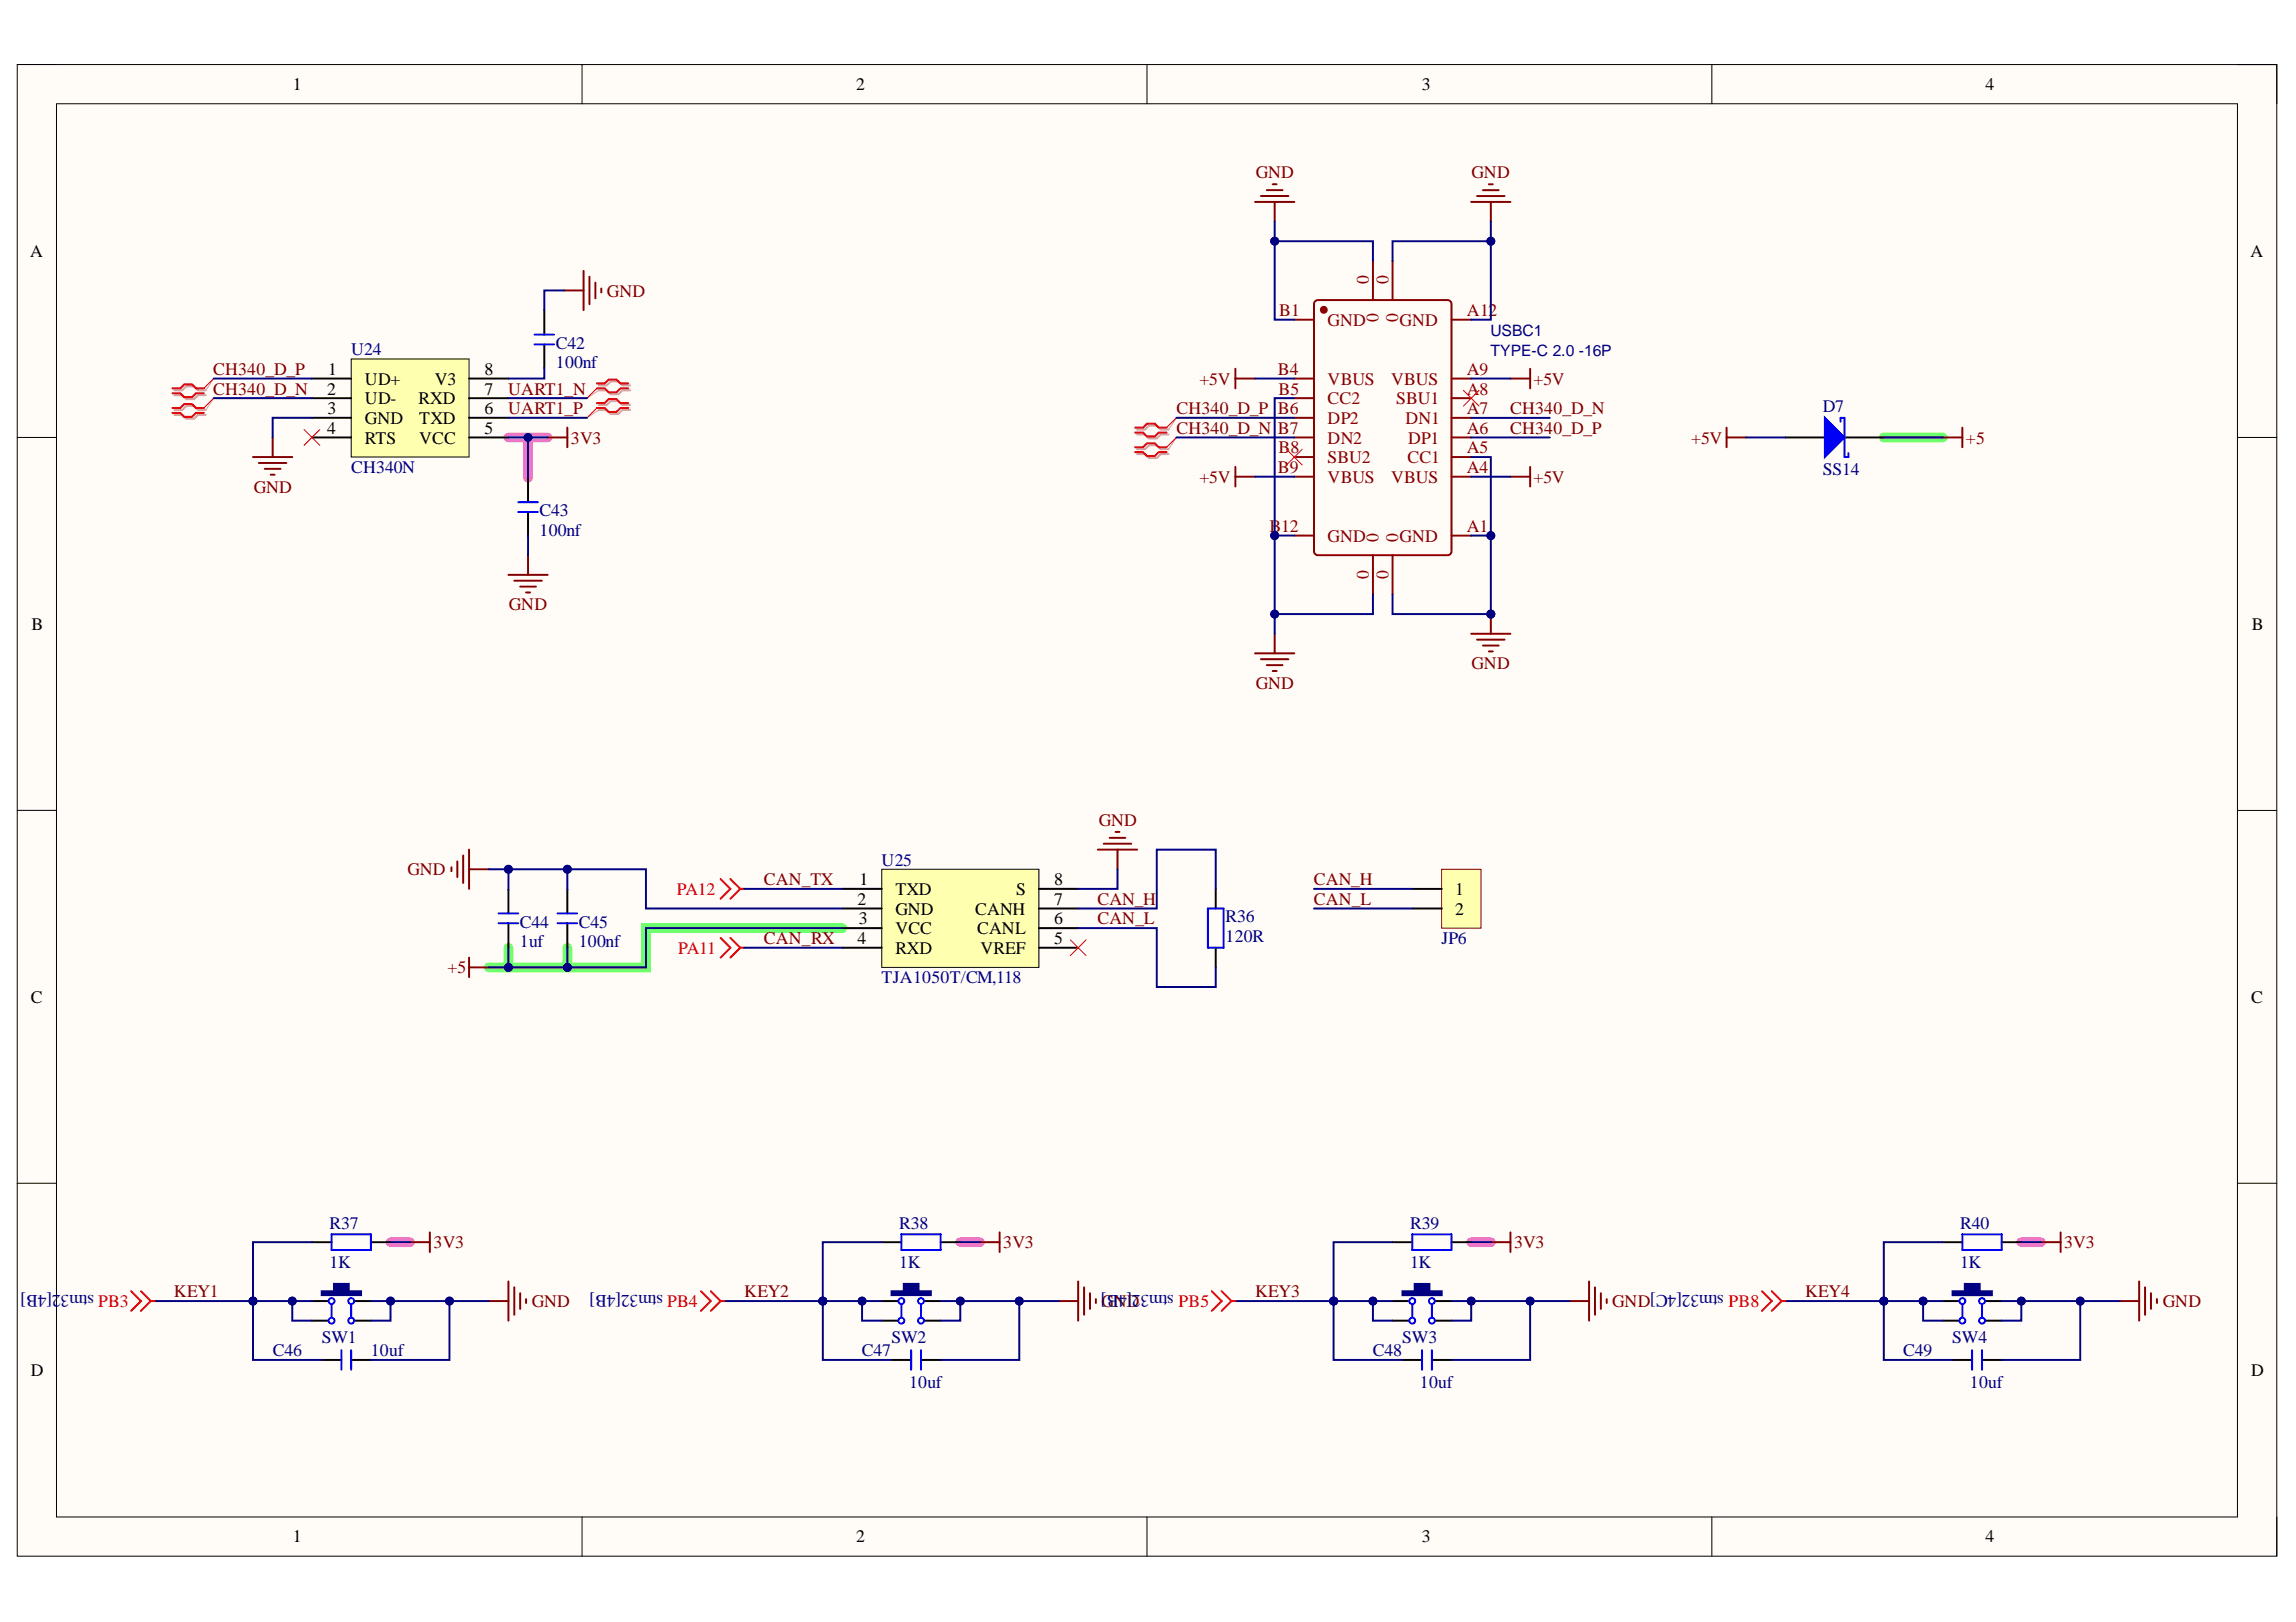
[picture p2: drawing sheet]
<svg xmlns="http://www.w3.org/2000/svg" width="297mm" height="210mm" viewBox="0 0 297 210" stroke-linecap="round" stroke-linejoin="round" font-family="sans-serif">
<defs><g id="words">
<g font-size="2.3">
<text x="37.9" y="11.7">1</text>
<text x="110.8" y="11.7">2</text>
<text x="183.9" y="11.7">3</text>
<text x="256.9" y="11.7">4</text>
<text x="3.9" y="33.3">A</text>
<text x="291.1" y="33.3">A</text>
<text x="42.3" y="51.1">2</text>
<text x="42.4" y="53.6">3</text>
<text x="42.5" y="48.5">1</text>
<text x="47.2" y="49.8">UD+</text>
<text x="47.2" y="52.3">UD-</text>
<text x="54.2" y="52.3">RXD</text>
<text x="56.3" y="49.8">V3</text>
<text x="62.7" y="53.6">6</text>
<text x="62.7" y="51.1">7</text>
<text x="62.7" y="48.5">8</text>
<text x="42.3" y="56.1">4</text>
<text x="47.2" y="54.9">GND</text>
<text x="47.2" y="57.4">RTS</text>
<text x="54.2" y="57.4">VCC</text>
<text x="54.2" y="54.9">TXD</text>
<text x="62.7" y="56.1">5</text>
<text x="4.1" y="81.5">B</text>
<text x="291.3" y="81.5">B</text>
<text x="110.9" y="117.1">2</text>
<text x="111.1" y="119.6">3</text>
<text x="111.2" y="114.6">1</text>
<text x="115.8" y="115.8">TXD</text>
<text x="115.8" y="118.4">GND</text>
<text x="126.2" y="118.4">CANH</text>
<text x="131.5" y="115.8">S</text>
<text x="136.4" y="119.6">6</text>
<text x="136.4" y="117.1">7</text>
<text x="136.4" y="114.6">8</text>
<text x="188.3" y="115.8">1</text>
<text x="188.3" y="118.4">2</text>
<text x="110.9" y="122.2">4</text>
<text x="115.8" y="120.9">VCC</text>
<text x="115.8" y="123.4">RXD</text>
<text x="126.4" y="120.9">CANL</text>
<text x="126.8" y="123.4">VREF</text>
<text x="136.4" y="122.2">5</text>
<text x="4" y="129.8">C</text>
<text x="291.2" y="129.8">C</text>
<text x="4" y="178.1">D</text>
<text x="291.2" y="178.1">D</text>
<text x="37.9" y="199.6">1</text>
<text x="110.8" y="199.6">2</text>
<text x="183.9" y="199.6">3</text>
<text x="256.9" y="199.6">4</text>
</g>
<g font-size="2.3" fill="#800000">
<text x="162.5" y="23.1">GND</text>
<text x="190.4" y="23.1">GND</text>
<text x="78.5" y="38.4">GND</text>
<text x="27.6" y="48.5">CH340_D_P</text>
<text x="27.6" y="51.1">CH340_D_N</text>
<text x="65.7" y="53.6">UART1_P</text>
<text x="65.7" y="51.1">UART1_N</text>
<text x="152.2" y="53.6">CH340_D_P</text>
<text x="155.2" y="49.8">+5V</text>
<text x="195.4" y="53.6">CH340_D_N</text>
<text x="198.4" y="49.8">+5V</text>
<text x="73.9" y="57.4">3V3</text>
<text x="152.2" y="56.1">CH340_D_N</text>
<text x="195.4" y="56.1">CH340_D_P</text>
<text x="218.8" y="57.4">+5V</text>
<text x="254.3" y="57.4">+5</text>
<text x="32.8" y="63.7">GND</text>
<text x="155.2" y="62.5">+5V</text>
<text x="198.4" y="62.5">+5V</text>
<text x="65.8" y="79">GND</text>
<text x="162.5" y="89.2">GND</text>
<text x="190.4" y="86.6">GND</text>
<text x="142.1" y="106.9">GND</text>
<text x="52.7" y="113.3">GND</text>
<text x="98.8" y="114.6">CAN_TX</text>
<text x="142" y="117.1">CAN_H</text>
<text x="142" y="119.6">CAN_L</text>
<text x="170" y="114.6">CAN_H</text>
<text x="170" y="117.1">CAN_L</text>
<text x="57.9" y="126">+5</text>
<text x="98.8" y="122.2">CAN_RX</text>
<text x="56.1" y="161.6">3V3</text>
<text x="129.8" y="161.6">3V3</text>
<text x="195.9" y="161.6">3V3</text>
<text x="267" y="161.6">3V3</text>
<text x="22.5" y="167.9">KEY1</text>
<text x="96.3" y="167.9">KEY2</text>
<text x="162.4" y="167.9">KEY3</text>
<text x="233.5" y="167.9">KEY4</text>
<text x="68.8" y="169.2">GND</text>
<text x="142.5" y="169.2">GND</text>
<text x="208.6" y="169.2">GND</text>
<text x="279.8" y="169.2">GND</text>
</g>
<g font-size="2.3" fill="#800">
<text x="165.5" y="40.9">B1</text>
<text x="177.1" y="36.8" transform="rotate(-90 177.1 36.8)">0</text>
<text x="178.4" y="41.7" transform="rotate(-90 178.4 41.7)">0</text>
<text x="179.6" y="36.8" transform="rotate(-90 179.6 36.8)">0</text>
<text x="180.9" y="41.7" transform="rotate(-90 180.9 41.7)">0</text>
<text x="189.8" y="40.9">A12</text>
<text x="171.8" y="42.2">GND</text>
<text x="181.1" y="42.2">GND</text>
<text x="165.3" y="48.5">B4</text>
<text x="165.3" y="53.6">B6</text>
<text x="165.4" y="51.1">B5</text>
<text x="171.8" y="49.8">VBUS</text>
<text x="171.8" y="52.3">CC2</text>
<text x="180" y="49.8">VBUS</text>
<text x="180.6" y="52.3">SBU1</text>
<text x="189.8" y="53.6">A7</text>
<text x="189.8" y="51.1">A8</text>
<text x="189.8" y="48.5">A9</text>
<text x="165.3" y="56.1">B7</text>
<text x="165.4" y="58.7">B8</text>
<text x="171.8" y="54.9">DP2</text>
<text x="171.8" y="57.4">DN2</text>
<text x="171.8" y="59.9">SBU2</text>
<text x="181.8" y="54.9">DN1</text>
<text x="182.1" y="59.9">CC1</text>
<text x="182.2" y="57.4">DP1</text>
<text x="189.8" y="58.7">A5</text>
<text x="189.8" y="56.1">A6</text>
<text x="165.3" y="61.2">B9</text>
<text x="171.8" y="62.5">VBUS</text>
<text x="180" y="62.5">VBUS</text>
<text x="189.8" y="61.2">A4</text>
<text x="164.2" y="68.8">B12</text>
<text x="171.8" y="70.1">GND</text>
<text x="178.4" y="70.1" transform="rotate(-90 178.4 70.1)">0</text>
<text x="180.9" y="70.1" transform="rotate(-90 180.9 70.1)">0</text>
<text x="181.1" y="70.1">GND</text>
<text x="189.8" y="68.8">A1</text>
<text x="177.1" y="74.9" transform="rotate(-90 177.1 74.9)">0</text>
<text x="179.6" y="74.9" transform="rotate(-90 179.6 74.9)">0</text>
</g>
<g font-size="2.3" fill="#000080">
<text x="45.4" y="46">U24</text>
<text x="71.9" y="45.1">C42</text>
<text x="71.9" y="47.7">100nf</text>
<text x="235.8" y="53.3">D7</text>
<text x="45.4" y="61.2">CH340N</text>
<text x="235.8" y="61.5">SS14</text>
<text x="69.8" y="66.8">C43</text>
<text x="69.8" y="69.3">100nf</text>
<text x="114.1" y="112">U25</text>
<text x="158.6" y="119.4">R36</text>
<text x="67.3" y="120.1">C44</text>
<text x="67.3" y="122.6">1uf</text>
<text x="74.9" y="120.1">C45</text>
<text x="74.9" y="122.6">100nf</text>
<text x="158.6" y="121.9">120R</text>
<text x="186.5" y="122.2">JP6</text>
<text x="114.1" y="127.2">TJA1050T/CM,118</text>
<text x="42.6" y="159">R37</text>
<text x="116.3" y="159">R38</text>
<text x="182.4" y="159">R39</text>
<text x="253.6" y="159">R40</text>
<text x="6.8" y="167.6" transform="rotate(-180 6.8 167.6)">[4B]</text>
<text x="12.2" y="167.6" transform="rotate(-180 12.2 167.6)">stm32</text>
<text x="42.6" y="164.1">1K</text>
<text x="85.8" y="167.6" transform="rotate(-180 85.8 167.6)">stm32[4B]</text>
<text x="116.3" y="164.1">1K</text>
<text x="151.9" y="167.6" transform="rotate(-180 151.9 167.6)">stm32[4B]</text>
<text x="182.4" y="164.1">1K</text>
<text x="223" y="167.6" transform="rotate(-180 223 167.6)">stm32[4C]</text>
<text x="253.6" y="164.1">1K</text>
<text x="41.6" y="173.7">SW1</text>
<text x="115.3" y="173.7">SW2</text>
<text x="181.4" y="173.7">SW3</text>
<text x="252.6" y="173.7">SW4</text>
<text x="35.3" y="175.5">C46</text>
<text x="48" y="175.5">10uf</text>
<text x="111.5" y="175.5">C47</text>
<text x="117.6" y="179.6">10uf</text>
<text x="177.6" y="175.5">C48</text>
<text x="183.7" y="179.6">10uf</text>
<text x="246.2" y="175.5">C49</text>
<text x="254.8" y="179.6">10uf</text>
</g>
<g font-size="2.3" fill="#f00">
<text x="87.6" y="115.8">PA12</text>
<text x="87.7" y="123.4">PA11</text>
<text x="12.7" y="169.2">PB3</text>
<text x="86.3" y="169.2">PB4</text>
<text x="152.5" y="169.2">PB5</text>
<text x="223.6" y="169.2">PB8</text>
</g>
<g font-size="2" fill="#000080">
<text x="192.8" y="43.5">USBC1</text>
<text x="192.8" y="46.1">TYPE-C 2.0 -16P</text>
</g>
</g></defs>
<path d="M2.2 8.4h292.4v193h-292.4z" fill-rule="evenodd" fill="#fffcf8"/>
<path d="M2.2 8.4h292.4v193h-292.4z" fill="none" stroke="#000" stroke-width=".13"/>
<path d="M7.3 13.4h282.2v182.9h-282.2z" fill-rule="evenodd" fill="#fffcf8"/>
<g fill="none" stroke="#000" stroke-width=".13">
<path d="M2.2 8.4h5.1M7.3 13.4h282.2v182.9h-282.2zM75.3 8.4v5M148.4 8.4v5M221.5 8.4v5M289.5 8.4h5.1v5M2.2 56.6h5.1M289.5 56.6h5.1M2.2 104.9h5.1M289.5 104.9h5.1M2.2 153.1h5.1M289.5 153.1h5.1"/>
<path d="M75.3 196.3v5.1M148.4 196.3v5.1M221.5 196.3v5.1M294.6 196.3v5.1"/>
</g>
<path d="M65.8 56.6h5.1M68.3 56.6v5.2M50.5 160.8h2.6M124.2 160.8h2.6M190.3 160.8h2.6M261.5 160.8h2.5" fill="none" stroke="#ff6eff" stroke-width="1.3"/>
<path d="M243.7 56.6h7.6M63.2 125.2h10.2M65.8 122.6v2.6M73.4 122.6v2.6M109 120.1h-25.4v5.1h-10.2" fill="none" stroke="#6eff6e" stroke-width="1.3"/>
<path d="M45.4 46.4h15.3v12.7h-15.3z" fill-rule="evenodd" fill="#ffffb0"/>
<path d="M45.4 46.4h15.3v12.7h-15.3z" fill="none" stroke="#000" stroke-width=".13"/>
<path d="M40.4 49h5M40.4 51.5h5M40.4 54.1h5M40.4 56.6h5M60.7 49h5.1M60.7 51.5h5.1M60.7 54.1h5.1M60.7 56.6h5.1M70.4 40.1v3.2M70.4 44.6v3M68.3 61.8v3.2M68.3 66.3v3" fill="none" stroke="#000" stroke-width=".25"/>
<path d="M27.6 49l-1.2 1.3M27.6 51.5l-1.2 1.3M39.3 55.6l2.1 2M41.4 55.6l-2.1 2M77.2 50.3l-1.3 1.2M77.2 52.8l-1.3 1.3" fill="none" stroke="#f00" stroke-width=".13"/>
<g fill="none" stroke="#800000" stroke-width=".25">
<path d="M73 37.6h2.5M75.5 35.1v5M76.3 35.8v3.6M77 36.6v2M77.8 37.3v.5M32.7 59.1h5.1M33.5 59.9h3.5M35.3 56.6v2.5M70.9 56.6h2.5M73.4 55.3v2.6M34.3 60.7h2M35 61.4h.5"/>
<path d="M65.8 74.4h5.1M66.5 75.2h3.6M67.3 75.9h2M68.1 76.7h.5M68.3 71.8v2.6"/>
</g>
<path d="M69.1 44.6h2.6M69.1 43.3h2.6M67 66.3h2.6M67 65h2.6" fill="none" stroke="#00f" stroke-width=".25"/>
<path d="M22.6 51.1h1l.5 .6h1l.5-.6h1M22.6 50.5h1l.5-.5h1l.5 .5h1M22.6 53.7h1l.5 .5h1l.5-.5h1M22.6 53.1h1l.5-.6h1l.5 .6h1M77.5 49.9h1l.5-.5h1l.5 .5h1M77.5 50.5h1l.5 .5h1l.5-.5h1M77.5 52.4h1l.5-.5h1l.5 .5h1M77.5 53.1h1l.5 .5h1l.5-.5h1" fill="none" stroke="#d0a19e" stroke-width=".25"/>
<path d="M27.6 49l-1 1.5M27.6 51.5l-1 1.6M77.5 50.5l-1.6 1M77.5 53.1l-1.6 1" fill="none" stroke="#d0a19e" stroke-width=".13"/>
<path d="M22.3 50.9h1l.5 .5h1l.6-.5h1M22.3 50.3h1l.5-.5h1l.6 .5h1M22.3 53.4h1l.5 .5h1l.6-.5h1M22.3 52.8h1l.5-.5h1l.6 .5h1M77.2 49.6h1l.5-.5h1.1l.5 .5h1M77.2 50.3h1l.5 .5h1.1l.5-.5h1M77.2 52.2h1l.5-.5h1.1l.5 .5h1M77.2 52.8h1l.5 .5h1.1l.5-.5h1" fill="none" stroke="#f00" stroke-width=".25"/>
<path d="M170.1 39.1l.1-.2 .3-.1h16.8l.2 .1 .2 .2 .1 .2v32l-.1 .3-.2 .2h-.2h-16.8h-.3l-.1-.2-.1-.3v-32z" fill="none" stroke="#800" stroke-width=".25"/>
<circle cx="171.3" cy="40.1" r=".38" fill="#800"/>
<g fill="none" stroke="#800" stroke-width=".25">
<path d="M177.6 33.8v5M180.2 33.8v5M167.5 41.4h2.5M167.5 49h2.5M167.5 51.5h2.5M167.5 54.1h2.5M167.5 56.6h2.5M167.5 59.1h2.5M187.8 41.4h2.5M187.8 49h2.5M187.8 51.5h2.5M187.8 54.1h2.5"/>
<path d="M187.8 56.6h2.5M187.8 59.1h2.5M167.5 61.7h2.5M167.5 69.3h2.5M177.6 71.8v5.1M180.2 71.8v5.1M187.8 61.7h2.5M187.8 69.3h2.5"/>
<circle cx="171.3" cy="40.1" r=".38"/>
</g>
<path d="M166.4 58.1l2.1 2.1M168.5 58.1l-2.1 2.1M189.3 50.5l2 2.1M191.3 50.5l-2 2.1" fill="none" stroke="#f00" stroke-width=".13"/>
<path d="M192.9 79.5v2.5M190.3 82h5.1M191.1 82.8h3.5M191.9 83.5h2M192.6 84.3h.5" fill="none" stroke="#800000" stroke-width=".25"/>
<circle cx="192.9" cy="79.5" r=".51" fill="#000080"/>
<circle cx="192.9" cy="79.5" r=".51" fill="none" stroke="#000080" stroke-width=".13"/>
<g fill="none" stroke="#800000" stroke-width=".25">
<path d="M162.4 26.1h5.1M163.1 25.4h3.6M163.9 24.6h2M164.7 23.8h.5M164.9 26.1v2.6M190.3 26.1h5.1M191.1 25.4h3.5M191.9 24.6h2M192.6 23.8h.5M192.9 26.1v2.6M159.8 47.7v2.6M159.8 49h2.6"/>
<path d="M195.4 49h2.6M198 47.7v2.6M159.8 60.4v2.6M159.8 61.7h2.6M195.4 61.7h2.6M198 60.4v2.6M162.4 84.5h5.1M163.1 85.3h3.6M163.9 86.1h2M164.7 86.8h.5M164.9 82v2.5"/>
</g>
<path d="M147.1 56.2h1l.5 .5h1.1l.5-.5h1M147.1 55.6h1l.5-.5h1.1l.5 .5h1M147.1 58.8h1l.5 .5h1.1l.5-.5h1M147.1 58.1h1l.5-.5h1.1l.5 .5h1" fill="none" stroke="#d0a19e" stroke-width=".25"/>
<path d="M152.2 54.1l-1 1.5M152.2 56.6l-1 1.5" fill="none" stroke="#d0a19e" stroke-width=".13"/>
<path d="M146.9 56h1l.5 .5h1l.5-.5h1M146.9 55.3h1l.5-.5h1l.5 .5h1M146.9 58.5h1l.5 .5h1l.5-.5h1M146.9 57.9h1l.5-.5h1l.5 .5h1" fill="none" stroke="#f00" stroke-width=".25"/>
<path d="M152.2 54.1l-1.3 1.2M152.2 56.6l-1.3 1.3" fill="none" stroke="#f00" stroke-width=".13"/>
<path d="M114.1 112.5h20.3v12.7h-20.3z" fill-rule="evenodd" fill="#ffffb0"/>
<path d="M114.1 112.5h20.3v12.7h-20.3z" fill="none" stroke="#000" stroke-width=".13"/>
<path d="M109 115h5.1M109 117.6h5.1M134.4 115h5.1M134.4 117.6h5.1M157.3 115v2.6M109 120.1h5.1M109 122.6h5.1M134.4 120.1h5.1M134.4 122.6h5.1M157.3 122.6v2.6" fill="none" stroke="#000" stroke-width=".25"/>
<path d="M93.2 113.8l1.3 1.2-1.3 1.3M94.5 113.8l1.3 1.2M95.8 115l-1.3 1.3M95.8 115h.5M93.2 121.4l1.3 1.2-1.3 1.3M94.5 121.4l1.3 1.2M95.8 122.6l-1.3 1.3M95.8 122.6h.5" fill="none" stroke="#f00" stroke-width=".25"/>
<path d="M142 109.9h5.1M142.8 109.2h3.6M143.6 108.4h2M144.3 107.7h.5M144.6 109.9v2.6" fill="none" stroke="#800000" stroke-width=".25"/>
<path d="M156.3 117.6h2v5h-2z" fill="none" stroke="#00f" stroke-width=".25"/>
<path d="M186.5 112.5h5.1v7.6h-5.1z" fill-rule="evenodd" fill="#ffffb0"/>
<path d="M186.5 112.5h5.1v7.6h-5.1z" fill="none" stroke="#800000" stroke-width=".13"/>
<g fill="none" stroke="#000" stroke-width=".25">
<path d="M182.7 115h3.8M182.7 117.6h3.8M40.4 160.8h2.5M40.4 168.4h2.5M40.4 170.9h2.5M41.6 176h2.6M45.4 176h2.6M45.4 168.4h2.6M45.4 170.9h2.6M48 160.8h2.5M114.1 160.8h2.5M115.3 176h2.6"/>
<path d="M119.2 176h2.5M121.7 160.8h2.5M180.2 160.8h2.5M181.4 176h2.6M185.2 176h2.6M187.8 160.8h2.5M251.3 160.8h2.6M252.6 176h2.5M256.4 176h2.6M259 160.8h2.5"/>
</g>
<path d="M42.9 159.7h5.1v2.1h-5.1zM116.6 159.7h5.1v2.1h-5.1zM182.7 159.7h5.1v2.1h-5.1zM253.9 159.7h5.1v2.1h-5.1zM44.2 174.7v2.6M45.4 174.7v2.6M117.9 174.7v2.6M119.2 174.7v2.6M184 174.7v2.6M185.2 174.7v2.6M255.1 174.7v2.6M256.4 174.7v2.6" fill="none" stroke="#00f" stroke-width=".25"/>
<g fill="none" stroke="#800000" stroke-width=".25">
<path d="M55.6 159.5v2.5M129.3 159.5v2.5M195.4 159.5v2.5M266.6 159.5v2.5M53.1 160.8h2.5M63.2 168.4h2.6M65.8 165.8v5.1M66.5 166.6v3.5M67.3 167.4v2M68.1 168.1v.5M126.8 160.8h2.5M136.9 168.4h2.6"/>
<path d="M139.5 165.8v5.1M140.3 166.6v3.5M141 167.4v2M141.8 168.1v.5M192.9 160.8h2.5M203 168.4h2.6M205.6 165.8v5.1M206.3 166.6v3.5M207.1 167.4v2M207.9 168.1v.5M264 160.8h2.6M274.2 168.4h2.6"/>
<path d="M276.8 165.8v5.1M277.5 166.6v3.5M278.3 167.4v2M279 168.1v.5"/>
</g>
<circle cx="42.9" cy="168.4" r=".38" fill="#fff"/>
<circle cx="42.9" cy="168.4" r=".38" fill="none" stroke="#00f" stroke-width=".25"/>
<circle cx="42.9" cy="170.9" r=".38" fill="#fff"/>
<circle cx="42.9" cy="170.9" r=".38" fill="none" stroke="#00f" stroke-width=".25"/>
<circle cx="45.4" cy="168.4" r=".38" fill="#fff"/>
<circle cx="45.4" cy="168.4" r=".38" fill="none" stroke="#00f" stroke-width=".25"/>
<circle cx="45.4" cy="170.9" r=".38" fill="#fff"/>
<g fill="none" stroke="#00f" stroke-width=".25">
<path d="M42.9 168.9v1.5M45.4 168.9v1.5"/>
<circle cx="45.4" cy="170.9" r=".38"/>
</g>
<path d="M41.6 167.1h5.1v.5h-5.1z" fill-rule="evenodd" fill="#000080"/>
<path d="M41.6 167.1h5.1v.5h-5.1z" fill="none" stroke="#000080" stroke-width=".25"/>
<path d="M43.2 166.1h2v1.3h-2z" fill-rule="evenodd" fill="#000080"/>
<path d="M43.2 166.1h2v1.3h-2z" fill="none" stroke="#000080" stroke-width=".13"/>
<path d="M73 37.6h-2.6v2.5M27.6 49h12.8M27.6 51.5h12.8M40.4 54.1h-5.1v2.5M65.8 51.5h10.1M65.8 54.1h10.1M68.3 56.6v5.2M70.4 47.6v1.4h-4.6M68.3 69.3v2.5" fill="none" stroke="#000080" stroke-width=".25"/>
<circle cx="68.3" cy="56.6" r=".51" fill="#000080"/>
<circle cx="68.3" cy="56.6" r=".51" fill="none" stroke="#000080" stroke-width=".13"/>
<path d="M190.3 69.3h2.6v10.2" fill="none" stroke="#000080" stroke-width=".25"/>
<circle cx="192.9" cy="69.3" r=".51" fill="#000080"/>
<circle cx="192.9" cy="69.3" r=".51" fill="none" stroke="#000080" stroke-width=".13"/>
<circle cx="192.9" cy="79.5" r=".51" fill="#000080"/>
<circle cx="192.9" cy="79.5" r=".51" fill="none" stroke="#000080" stroke-width=".13"/>
<path d="M177.6 76.9v2.6h-12.7" fill="none" stroke="#000080" stroke-width=".25"/>
<circle cx="164.9" cy="79.5" r=".51" fill="#000080"/>
<circle cx="164.9" cy="79.5" r=".51" fill="none" stroke="#000080" stroke-width=".13"/>
<path d="M180.2 76.9v2.6h12.7" fill="none" stroke="#000080" stroke-width=".25"/>
<circle cx="192.9" cy="79.5" r=".51" fill="#000080"/>
<circle cx="192.9" cy="79.5" r=".51" fill="none" stroke="#000080" stroke-width=".13"/>
<path d="M152.2 56.6h15.3M152.2 54.1h15.3M190.3 59.1h2.6v10.2M190.3 56.6h10.2M190.3 54.1h10.2" fill="none" stroke="#000080" stroke-width=".25"/>
<circle cx="192.9" cy="69.3" r=".51" fill="#000080"/>
<circle cx="192.9" cy="69.3" r=".51" fill="none" stroke="#000080" stroke-width=".13"/>
<path d="M167.5 51.5h-2.6v17.8" fill="none" stroke="#000080" stroke-width=".25"/>
<circle cx="164.9" cy="69.3" r=".51" fill="#000080"/>
<circle cx="164.9" cy="69.3" r=".51" fill="none" stroke="#000080" stroke-width=".13"/>
<path d="M164.9 31.2h12.7v2.6M162.4 49h5.1M190.3 49h5.1M162.4 61.7h5.1M190.3 61.7h5.1" fill="none" stroke="#000080" stroke-width=".25"/>
<circle cx="164.9" cy="31.2" r=".51" fill="#000080"/>
<circle cx="164.9" cy="31.2" r=".51" fill="none" stroke="#000080" stroke-width=".13"/>
<path d="M192.9 31.2h-12.7v2.6" fill="none" stroke="#000080" stroke-width=".25"/>
<circle cx="192.9" cy="31.2" r=".51" fill="#000080"/>
<circle cx="192.9" cy="31.2" r=".51" fill="none" stroke="#000080" stroke-width=".13"/>
<path d="M65.8 56.6h5.1M96.3 115h12.7M144.6 112.5v2.5h-5.1M157.3 115v-5.1h-7.6v7.7h-10.2M170 115h12.7M170 117.6h12.7M96.3 122.6h12.7M139.5 120.1h10.2v7.6h7.6v-2.5" fill="none" stroke="#000080" stroke-width=".25"/>
<circle cx="68.3" cy="56.6" r=".51" fill="#000080"/>
<circle cx="68.3" cy="56.6" r=".51" fill="none" stroke="#000080" stroke-width=".13"/>
<path d="M167.5 69.3h-2.6v12.7" fill="none" stroke="#000080" stroke-width=".25"/>
<circle cx="164.9" cy="69.3" r=".51" fill="#000080"/>
<circle cx="164.9" cy="69.3" r=".51" fill="none" stroke="#000080" stroke-width=".13"/>
<circle cx="164.9" cy="79.5" r=".51" fill="#000080"/>
<circle cx="164.9" cy="79.5" r=".51" fill="none" stroke="#000080" stroke-width=".13"/>
<path d="M164.9 28.7v12.7h2.6" fill="none" stroke="#000080" stroke-width=".25"/>
<circle cx="164.9" cy="31.2" r=".51" fill="#000080"/>
<circle cx="164.9" cy="31.2" r=".51" fill="none" stroke="#000080" stroke-width=".13"/>
<path d="M192.9 28.7v12.7h-2.6" fill="none" stroke="#000080" stroke-width=".25"/>
<circle cx="192.9" cy="31.2" r=".51" fill="#000080"/>
<circle cx="192.9" cy="31.2" r=".51" fill="none" stroke="#000080" stroke-width=".13"/>
<path d="M32.7 168.4v7.6h8.9M50.5 160.8h2.6" fill="none" stroke="#000080" stroke-width=".25"/>
<circle cx="32.7" cy="168.4" r=".51" fill="#000080"/>
<circle cx="32.7" cy="168.4" r=".51" fill="none" stroke="#000080" stroke-width=".13"/>
<path d="M58.1 168.4v7.6h-10.1" fill="none" stroke="#000080" stroke-width=".25"/>
<circle cx="58.1" cy="168.4" r=".51" fill="#000080"/>
<circle cx="58.1" cy="168.4" r=".51" fill="none" stroke="#000080" stroke-width=".13"/>
<path d="M40.4 160.8h-7.7v7.6" fill="none" stroke="#000080" stroke-width=".25"/>
<circle cx="32.7" cy="168.4" r=".51" fill="#000080"/>
<circle cx="32.7" cy="168.4" r=".51" fill="none" stroke="#000080" stroke-width=".13"/>
<path d="M106.5 168.4v7.6h8.8M124.2 160.8h2.6" fill="none" stroke="#000080" stroke-width=".25"/>
<circle cx="106.4" cy="168.4" r=".51" fill="#000080"/>
<circle cx="106.4" cy="168.4" r=".51" fill="none" stroke="#000080" stroke-width=".13"/>
<path d="M131.9 168.4v7.6h-10.2" fill="none" stroke="#000080" stroke-width=".25"/>
<circle cx="131.9" cy="168.4" r=".51" fill="#000080"/>
<circle cx="131.9" cy="168.4" r=".51" fill="none" stroke="#000080" stroke-width=".13"/>
<path d="M114.1 160.8h-7.7v7.6" fill="none" stroke="#000080" stroke-width=".25"/>
<circle cx="106.4" cy="168.4" r=".51" fill="#000080"/>
<circle cx="106.4" cy="168.4" r=".51" fill="none" stroke="#000080" stroke-width=".13"/>
<path d="M172.5 168.4v7.6h8.9M190.3 160.8h2.6" fill="none" stroke="#000080" stroke-width=".25"/>
<circle cx="172.5" cy="168.4" r=".51" fill="#000080"/>
<circle cx="172.5" cy="168.4" r=".51" fill="none" stroke="#000080" stroke-width=".13"/>
<path d="M198 168.4v7.6h-10.2" fill="none" stroke="#000080" stroke-width=".25"/>
<circle cx="198" cy="168.4" r=".51" fill="#000080"/>
<circle cx="198" cy="168.4" r=".51" fill="none" stroke="#000080" stroke-width=".13"/>
<path d="M180.2 160.8h-7.7v7.6" fill="none" stroke="#000080" stroke-width=".25"/>
<circle cx="172.5" cy="168.4" r=".51" fill="#000080"/>
<circle cx="172.5" cy="168.4" r=".51" fill="none" stroke="#000080" stroke-width=".13"/>
<path d="M243.7 168.4v7.6h8.9M261.5 160.8h2.5" fill="none" stroke="#000080" stroke-width=".25"/>
<circle cx="243.7" cy="168.4" r=".51" fill="#000080"/>
<circle cx="243.7" cy="168.4" r=".51" fill="none" stroke="#000080" stroke-width=".13"/>
<path d="M269.1 168.4v7.6h-10.1" fill="none" stroke="#000080" stroke-width=".25"/>
<circle cx="269.1" cy="168.4" r=".51" fill="#000080"/>
<circle cx="269.1" cy="168.4" r=".51" fill="none" stroke="#000080" stroke-width=".13"/>
<path d="M251.3 160.8h-7.6v7.6" fill="none" stroke="#000080" stroke-width=".25"/>
<circle cx="243.7" cy="168.4" r=".51" fill="#000080"/>
<circle cx="243.7" cy="168.4" r=".51" fill="none" stroke="#000080" stroke-width=".13"/>
<path d="M20 168.4h12.7" fill="none" stroke="#000080" stroke-width=".25"/>
<circle cx="32.7" cy="168.4" r=".51" fill="#000080"/>
<circle cx="32.7" cy="168.4" r=".51" fill="none" stroke="#000080" stroke-width=".13"/>
<path d="M93.7 168.4h12.7" fill="none" stroke="#000080" stroke-width=".25"/>
<circle cx="106.4" cy="168.4" r=".51" fill="#000080"/>
<circle cx="106.4" cy="168.4" r=".51" fill="none" stroke="#000080" stroke-width=".13"/>
<path d="M159.8 168.4h12.7" fill="none" stroke="#000080" stroke-width=".25"/>
<circle cx="172.5" cy="168.4" r=".51" fill="#000080"/>
<circle cx="172.5" cy="168.4" r=".51" fill="none" stroke="#000080" stroke-width=".13"/>
<path d="M231 168.4h12.7" fill="none" stroke="#000080" stroke-width=".25"/>
<circle cx="243.7" cy="168.4" r=".51" fill="#000080"/>
<circle cx="243.7" cy="168.4" r=".51" fill="none" stroke="#000080" stroke-width=".13"/>
<path d="M32.7 168.4h7.7" fill="none" stroke="#000080" stroke-width=".25"/>
<circle cx="37.8" cy="168.4" r=".51" fill="#000080"/>
<circle cx="37.8" cy="168.4" r=".51" fill="none" stroke="#000080" stroke-width=".13"/>
<circle cx="32.7" cy="168.4" r=".51" fill="#000080"/>
<circle cx="32.7" cy="168.4" r=".51" fill="none" stroke="#000080" stroke-width=".13"/>
<path d="M48 168.4h15.2" fill="none" stroke="#000080" stroke-width=".25"/>
<circle cx="50.5" cy="168.4" r=".51" fill="#000080"/>
<circle cx="50.5" cy="168.4" r=".51" fill="none" stroke="#000080" stroke-width=".13"/>
<circle cx="58.1" cy="168.4" r=".51" fill="#000080"/>
<circle cx="58.1" cy="168.4" r=".51" fill="none" stroke="#000080" stroke-width=".13"/>
<path d="M50.5 168.4v2.5h-2.5" fill="none" stroke="#000080" stroke-width=".25"/>
<circle cx="50.5" cy="168.4" r=".51" fill="#000080"/>
<circle cx="50.5" cy="168.4" r=".51" fill="none" stroke="#000080" stroke-width=".13"/>
<path d="M37.8 168.4v2.5h2.6" fill="none" stroke="#000080" stroke-width=".25"/>
<circle cx="37.8" cy="168.4" r=".51" fill="#000080"/>
<circle cx="37.8" cy="168.4" r=".51" fill="none" stroke="#000080" stroke-width=".13"/>
<path d="M114.1 168.4h2.5M114.1 170.9h2.5M119.2 168.4h2.5M119.2 170.9h2.5" fill="none" stroke="#000" stroke-width=".25"/>
<circle cx="116.6" cy="168.4" r=".38" fill="#fff"/>
<circle cx="116.6" cy="168.4" r=".38" fill="none" stroke="#00f" stroke-width=".25"/>
<circle cx="116.6" cy="170.9" r=".38" fill="#fff"/>
<circle cx="116.6" cy="170.9" r=".38" fill="none" stroke="#00f" stroke-width=".25"/>
<circle cx="119.2" cy="168.4" r=".38" fill="#fff"/>
<circle cx="119.2" cy="168.4" r=".38" fill="none" stroke="#00f" stroke-width=".25"/>
<circle cx="119.2" cy="170.9" r=".38" fill="#fff"/>
<g fill="none" stroke="#00f" stroke-width=".25">
<path d="M116.6 168.9v1.5M119.2 168.9v1.5"/>
<circle cx="119.2" cy="170.9" r=".38"/>
</g>
<path d="M115.3 167.1h5.1v.5h-5.1z" fill-rule="evenodd" fill="#000080"/>
<path d="M115.3 167.1h5.1v.5h-5.1z" fill="none" stroke="#000080" stroke-width=".25"/>
<path d="M116.9 166.1h2v1.3h-2z" fill-rule="evenodd" fill="#000080"/>
<path d="M116.9 166.1h2v1.3h-2z" fill="none" stroke="#000080" stroke-width=".13"/>
<path d="M106.4 168.4h7.7" fill="none" stroke="#000080" stroke-width=".25"/>
<circle cx="111.5" cy="168.4" r=".51" fill="#000080"/>
<circle cx="111.5" cy="168.4" r=".51" fill="none" stroke="#000080" stroke-width=".13"/>
<circle cx="106.4" cy="168.4" r=".51" fill="#000080"/>
<circle cx="106.4" cy="168.4" r=".51" fill="none" stroke="#000080" stroke-width=".13"/>
<path d="M111.5 168.4v2.5h2.6" fill="none" stroke="#000080" stroke-width=".25"/>
<circle cx="111.5" cy="168.4" r=".51" fill="#000080"/>
<circle cx="111.5" cy="168.4" r=".51" fill="none" stroke="#000080" stroke-width=".13"/>
<path d="M121.7 168.4h15.2" fill="none" stroke="#000080" stroke-width=".25"/>
<circle cx="124.2" cy="168.4" r=".51" fill="#000080"/>
<circle cx="124.2" cy="168.4" r=".51" fill="none" stroke="#000080" stroke-width=".13"/>
<circle cx="131.9" cy="168.4" r=".51" fill="#000080"/>
<circle cx="131.9" cy="168.4" r=".51" fill="none" stroke="#000080" stroke-width=".13"/>
<path d="M124.2 168.4v2.5h-2.5" fill="none" stroke="#000080" stroke-width=".25"/>
<circle cx="124.2" cy="168.4" r=".51" fill="#000080"/>
<circle cx="124.2" cy="168.4" r=".51" fill="none" stroke="#000080" stroke-width=".13"/>
<path d="M180.2 168.4h2.5M180.2 170.9h2.5M185.2 168.4h2.6M185.2 170.9h2.6" fill="none" stroke="#000" stroke-width=".25"/>
<circle cx="182.7" cy="168.4" r=".38" fill="#fff"/>
<circle cx="182.7" cy="168.4" r=".38" fill="none" stroke="#00f" stroke-width=".25"/>
<circle cx="182.7" cy="170.9" r=".38" fill="#fff"/>
<circle cx="182.7" cy="170.9" r=".38" fill="none" stroke="#00f" stroke-width=".25"/>
<circle cx="185.2" cy="168.4" r=".38" fill="#fff"/>
<circle cx="185.2" cy="168.4" r=".38" fill="none" stroke="#00f" stroke-width=".25"/>
<circle cx="185.2" cy="170.9" r=".38" fill="#fff"/>
<g fill="none" stroke="#00f" stroke-width=".25">
<path d="M182.7 168.9v1.5M185.2 168.9v1.5"/>
<circle cx="185.2" cy="170.9" r=".38"/>
</g>
<path d="M181.4 167.1h5.1v.5h-5.1z" fill-rule="evenodd" fill="#000080"/>
<path d="M181.4 167.1h5.1v.5h-5.1z" fill="none" stroke="#000080" stroke-width=".25"/>
<path d="M183 166.1h2v1.3h-2z" fill-rule="evenodd" fill="#000080"/>
<path d="M183 166.1h2v1.3h-2z" fill="none" stroke="#000080" stroke-width=".13"/>
<path d="M172.5 168.4h7.7" fill="none" stroke="#000080" stroke-width=".25"/>
<circle cx="177.6" cy="168.4" r=".51" fill="#000080"/>
<circle cx="177.6" cy="168.4" r=".51" fill="none" stroke="#000080" stroke-width=".13"/>
<circle cx="172.5" cy="168.4" r=".51" fill="#000080"/>
<circle cx="172.5" cy="168.4" r=".51" fill="none" stroke="#000080" stroke-width=".13"/>
<path d="M177.6 168.4v2.5h2.6" fill="none" stroke="#000080" stroke-width=".25"/>
<circle cx="177.6" cy="168.4" r=".51" fill="#000080"/>
<circle cx="177.6" cy="168.4" r=".51" fill="none" stroke="#000080" stroke-width=".13"/>
<path d="M187.8 168.4h15.2" fill="none" stroke="#000080" stroke-width=".25"/>
<circle cx="190.3" cy="168.4" r=".51" fill="#000080"/>
<circle cx="190.3" cy="168.4" r=".51" fill="none" stroke="#000080" stroke-width=".13"/>
<circle cx="198" cy="168.4" r=".51" fill="#000080"/>
<circle cx="198" cy="168.4" r=".51" fill="none" stroke="#000080" stroke-width=".13"/>
<path d="M190.3 168.4v2.5h-2.5" fill="none" stroke="#000080" stroke-width=".25"/>
<circle cx="190.3" cy="168.4" r=".51" fill="#000080"/>
<circle cx="190.3" cy="168.4" r=".51" fill="none" stroke="#000080" stroke-width=".13"/>
<path d="M251.3 168.4h2.6M251.3 170.9h2.6M256.4 168.4h2.6M256.4 170.9h2.6" fill="none" stroke="#000" stroke-width=".25"/>
<circle cx="253.9" cy="168.4" r=".38" fill="#fff"/>
<circle cx="253.9" cy="168.4" r=".38" fill="none" stroke="#00f" stroke-width=".25"/>
<circle cx="253.9" cy="170.9" r=".38" fill="#fff"/>
<circle cx="253.9" cy="170.9" r=".38" fill="none" stroke="#00f" stroke-width=".25"/>
<circle cx="256.4" cy="168.4" r=".38" fill="#fff"/>
<circle cx="256.4" cy="168.4" r=".38" fill="none" stroke="#00f" stroke-width=".25"/>
<circle cx="256.4" cy="170.9" r=".38" fill="#fff"/>
<g fill="none" stroke="#00f" stroke-width=".25">
<path d="M253.9 168.9v1.5M256.4 168.9v1.5"/>
<circle cx="256.4" cy="170.9" r=".38"/>
</g>
<path d="M252.6 167.1h5.1v.5h-5.1z" fill-rule="evenodd" fill="#000080"/>
<path d="M252.6 167.1h5.1v.5h-5.1z" fill="none" stroke="#000080" stroke-width=".25"/>
<path d="M254.1 166.1h2.1v1.3h-2.1z" fill-rule="evenodd" fill="#000080"/>
<path d="M254.1 166.1h2.1v1.3h-2.1z" fill="none" stroke="#000080" stroke-width=".13"/>
<path d="M243.7 168.4h7.6" fill="none" stroke="#000080" stroke-width=".25"/>
<circle cx="248.8" cy="168.4" r=".51" fill="#000080"/>
<circle cx="248.8" cy="168.4" r=".51" fill="none" stroke="#000080" stroke-width=".13"/>
<circle cx="243.7" cy="168.4" r=".51" fill="#000080"/>
<circle cx="243.7" cy="168.4" r=".51" fill="none" stroke="#000080" stroke-width=".13"/>
<path d="M248.8 168.4v2.5h2.5" fill="none" stroke="#000080" stroke-width=".25"/>
<circle cx="248.8" cy="168.4" r=".51" fill="#000080"/>
<circle cx="248.8" cy="168.4" r=".51" fill="none" stroke="#000080" stroke-width=".13"/>
<path d="M259 168.4h15.2" fill="none" stroke="#000080" stroke-width=".25"/>
<circle cx="261.5" cy="168.4" r=".51" fill="#000080"/>
<circle cx="261.5" cy="168.4" r=".51" fill="none" stroke="#000080" stroke-width=".13"/>
<circle cx="269.1" cy="168.4" r=".51" fill="#000080"/>
<circle cx="269.1" cy="168.4" r=".51" fill="none" stroke="#000080" stroke-width=".13"/>
<path d="M261.5 168.4v2.5h-2.5" fill="none" stroke="#000080" stroke-width=".25"/>
<circle cx="261.5" cy="168.4" r=".51" fill="#000080"/>
<circle cx="261.5" cy="168.4" r=".51" fill="none" stroke="#000080" stroke-width=".13"/>
<path d="M231 56.6h5.1M238.6 56.6h5.1" fill="none" stroke="#000" stroke-width=".25"/>
<path d="M236.1 54.1l2.5 2.5-2.5 2.5z" fill="#00f"/>
<path d="M236.1 54.1l2.5 2.5-2.5 2.5zM238.1 54.6v-.5h.5v5h.5v-.5M64.5 118.2h2.5M64.5 119.5h2.5M72.1 118.2h2.6M72.1 119.5h2.6" fill="none" stroke="#00f" stroke-width=".25"/>
<path d="M223.4 55.3v2.6M223.4 56.6h2.5M251.3 56.6h2.6M253.9 55.3v2.6M58.4 112.2v.5M59.2 111.5v2M59.9 110.7v3.6M60.7 109.9v5.1M60.7 112.5h2.5M60.7 123.9v2.6M60.7 125.2h2.5" fill="none" stroke="#800000" stroke-width=".25"/>
<path d="M225.9 56.6h5.1M243.7 56.6h7.6M73.4 112.5v2.7" fill="none" stroke="#000080" stroke-width=".25"/>
<g fill="none" stroke="#f00" stroke-width=".25">
<path d="M17 167.1l1.2 1.3-1.2 1.2M18.2 167.1l1.3 1.3M19.5 168.4h.5M19.5 168.4l-1.3 1.2M90.7 167.1l1.3 1.3-1.3 1.2M92 167.1l1.2 1.3M93.2 168.4l-1.2 1.2M93.2 168.4h.5M156.8 167.1l1.2 1.3-1.2 1.2M158 167.1l1.3 1.3M159.3 168.4h.5M159.3 168.4l-1.3 1.2"/>
<path d="M228 167.1l1.2 1.3-1.2 1.2M229.2 167.1l1.3 1.3M230.5 168.4h.5M230.5 168.4l-1.3 1.2"/>
</g>
<path d="M65.8 115.2v3M65.8 119.5v3.1M73.4 115.2v3M73.4 119.5v3.1" fill="none" stroke="#000" stroke-width=".25"/>
<circle cx="73.4" cy="112.5" r=".51" fill="#000080"/>
<circle cx="73.4" cy="112.5" r=".51" fill="none" stroke="#000080" stroke-width=".13"/>
<path d="M73.4 122.6v2.6" fill="none" stroke="#000080" stroke-width=".25"/>
<circle cx="73.4" cy="125.2" r=".51" fill="#000080"/>
<circle cx="73.4" cy="125.2" r=".51" fill="none" stroke="#000080" stroke-width=".13"/>
<path d="M65.8 122.6v2.6" fill="none" stroke="#000080" stroke-width=".25"/>
<circle cx="65.8" cy="125.2" r=".51" fill="#000080"/>
<circle cx="65.8" cy="125.2" r=".51" fill="none" stroke="#000080" stroke-width=".13"/>
<path d="M109 120.1h-25.4v5.1h-10.2" fill="none" stroke="#000080" stroke-width=".25"/>
<circle cx="73.4" cy="125.2" r=".51" fill="#000080"/>
<circle cx="73.4" cy="125.2" r=".51" fill="none" stroke="#000080" stroke-width=".13"/>
<path d="M63.2 112.5h2.6" fill="none" stroke="#000080" stroke-width=".25"/>
<circle cx="65.8" cy="112.5" r=".51" fill="#000080"/>
<circle cx="65.8" cy="112.5" r=".51" fill="none" stroke="#000080" stroke-width=".13"/>
<path d="M63.2 125.2h10.2" fill="none" stroke="#000080" stroke-width=".25"/>
<circle cx="65.8" cy="125.2" r=".51" fill="#000080"/>
<circle cx="65.8" cy="125.2" r=".51" fill="none" stroke="#000080" stroke-width=".13"/>
<circle cx="73.4" cy="125.2" r=".51" fill="#000080"/>
<circle cx="73.4" cy="125.2" r=".51" fill="none" stroke="#000080" stroke-width=".13"/>
<path d="M65.8 115.2v-2.7h17.8v5.1h25.4" fill="none" stroke="#000080" stroke-width=".25"/>
<circle cx="73.4" cy="112.5" r=".51" fill="#000080"/>
<circle cx="73.4" cy="112.5" r=".51" fill="none" stroke="#000080" stroke-width=".13"/>
<circle cx="65.8" cy="112.5" r=".51" fill="#000080"/>
<circle cx="65.8" cy="112.5" r=".51" fill="none" stroke="#000080" stroke-width=".13"/>
<path d="M138.5 121.6l2 2.1M140.5 121.6l-2 2.1" fill="none" stroke="#f00" stroke-width=".13"/>
<use href="#words"/>
</svg>
